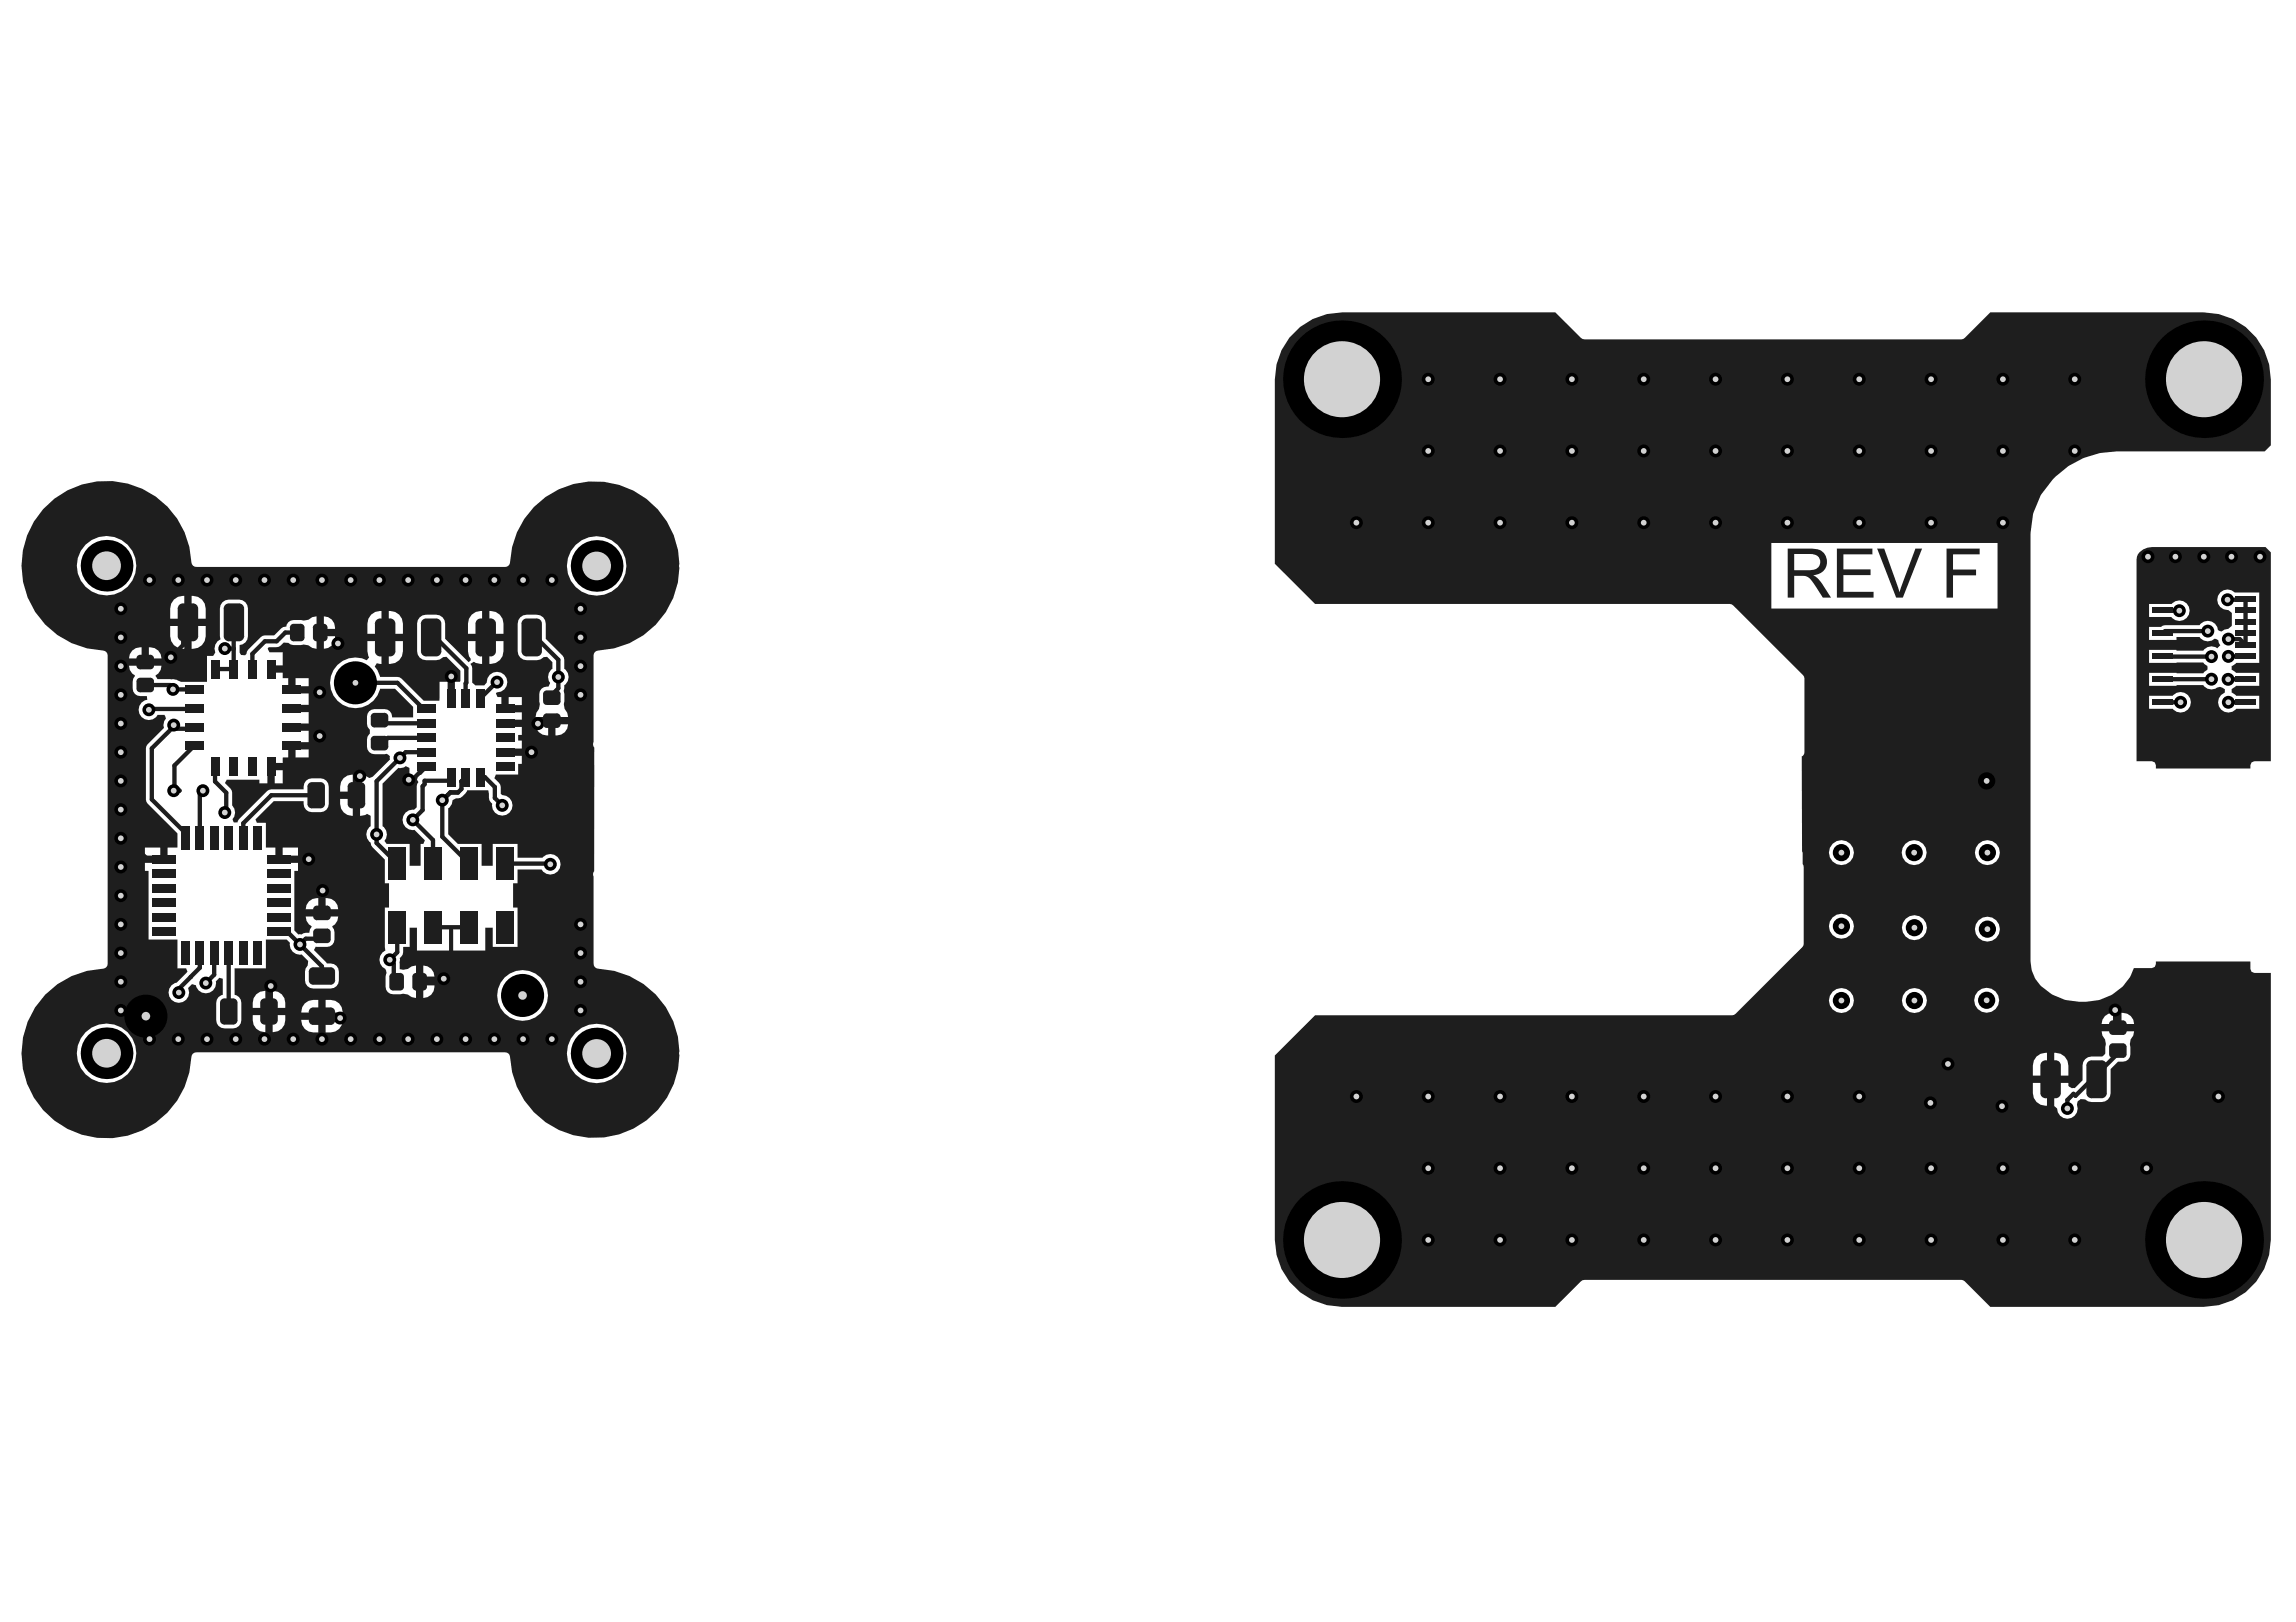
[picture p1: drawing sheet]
<svg xmlns="http://www.w3.org/2000/svg" width="297mm" height="210mm" viewBox="0 0 297 210" stroke-linecap="round" stroke-linejoin="round" font-family="sans-serif">
<defs><g id="words">
<text font-size="8.9" fill="#1e1e1e" x="230.6" y="77.3">REV F</text>
</g></defs>
<g fill="#1e1e1e">
<path d="M49.5 101.4l2-2 .8-.1 .2-.2 .5 .3v1.3h.7l.4 .5-.2 .5v2.8l-.3 .3a1.31 1.31 0 0 0-1.5 1.3 1.31 1.31 0 0 0 1.5 1.3l1.4 1.3-.2 .5h-.4v2.8h-1.4v-2.8h-3l-.3-.4a1.27 1.27 0 0 0-.2-1.9z"/>
<path d="M276.8 71.5l.5-.4 .5-.2 .6-.1h14.7l.7 .7v27h-2.2l-.3 .2-.2 .3v.5h-12.2v-.5l-.1-.3-.4-.2h-2v-26.1l.1-.4zM278 78.2v1.6h2.9a1.32 1.32 0 0 0 1.9 .2 1.32 1.32 0 0 0 .1-1.9 1.32 1.32 0 0 0-1.9 .1zM278 81.1v1.7h3.6v-.4h3a1.27 1.27 0 0 0 1.9 .3l.5 .1 .1 .4 .1 .3-.3 .4a1.26 1.26 0 0 0-1.9 .3l-7-.1v1.7l7-.1 .6 .5v.1v.4l-.6 .4h-7v1.7l7-.1a1.25 1.25 0 0 0 1.8 .3 1.09 1.09 0 0 1 1 .2v.4a1.32 1.32 0 0 0-.6 2 1.32 1.32 0 0 0 2.1 .1h3v-1.7h-3l-.6-.4v-.4l.6-.4h3v-1.7h-3l-.6-.4v-.5l.6-.4h3v-9.1h-3.2a1.33 1.33 0 0 0-2.2 .4 1.33 1.33 0 0 0 1.4 1.8l.4 .4v1.7l-.4 .4-.5 .1-.4 .2-.5-.2a1.3 1.3 0 0 0-.9-1.1 1.3 1.3 0 0 0-1.4 .5h-4.5l-.5 .2zM278 90v1.7h3.1a1.32 1.32 0 0 0 1.9 .1 1.32 1.32 0 0 0 0-1.9 1.32 1.32 0 0 0-1.9 .1z"/>
<path d="M5.6 65.9a11.1 11.1 0 0 1 12-3 11.1 11.1 0 0 1 7.2 10.1l.2 .2 .4 .2h40l.3-.2 .2-.2a11 11 0 0 1 11-10.7 11 11 0 0 1 11 10.8v.3a10.8 10.8 0 0 1-10.7 10.8l-.3 .2-.1 .4v11.2l-.1 .3 .2 .5v15.9l-.2 .4 .1 .3v11.3l.1 .4 .2 .2a10.9 10.9 0 0 1 10.8 10.9v.2a11 11 0 0 1-11 10.9 11 11 0 0 1-11-10.8l-.2-.2-.3-.1h-40l-.4 .1-.2 .2a11 11 0 0 1-11.1 10.8 11 11 0 0 1-10.9-10.9 11 11 0 0 1 10.8-11.1l.2-.2 .1-.4v-39.9l-.1-.4-.2-.1a11.1 11.1 0 0 1-9.9-6.7 11.1 11.1 0 0 1 1.9-11.7zM9.9 73.2a3.9 3.9 0 0 0 7.7 0 3.9 3.9 0 0 0-7.7 0zM73.3 73.2a3.9 3.9 0 0 0 7.7 0 3.9 3.9 0 0 0-7.7 0zM24.8 77.1v3h1.8v-1.4a1.65 1.65 0 0 0-1.8-1.6zM22.5 77.6l-.4 .5-.1 .6v1.4h1.8v-3l-.8 .1zM41.9 79.8v1.6h1.4a1.47 1.47 0 0 0-1.4-1.6zM63.3 79.1v2.9h1.8v-1.3a1.65 1.65 0 0 0-1.8-1.6zM50.3 79.1v2.9h1.8v-1.3a1.65 1.65 0 0 0-1.8-1.6zM61 79.5l-.3 .6-.2 .6v1.3h1.9v-2.9l-.8 .1zM48 79.5l-.3 .6-.2 .6v1.3h1.9v-2.9l-.9 .1zM41.9 82.3v1.7a1.46 1.46 0 0 0 1.4-1.7zM16.7 86.1l.1 .6 .3 .5 .3 .2a2.42 2.42 0 0 0 0 2.4 2.13 2.13 0 0 0 1.6 .3l.1 .5a1.32 1.32 0 0 0-.9 2 1.32 1.32 0 0 0 2.2-.1h.9l.2 .5-.3 .3-.1 .5 .1 .4-2.3 2.4v6.9l.2 .5 3.9 3.8v1.9h-1.3v1.5h-.5v.5h-2.5v1h.5v8.9h3.8v3.7h1.1l.2 .5-1.4 1.4a1.32 1.32 0 0 0-1 1.6 1.32 1.32 0 0 0 1.7 .9 1.32 1.32 0 0 0 .7-1.8l.5-.5 .6 .1a1.31 1.31 0 0 0 1.5 1 1.31 1.31 0 0 0 1-1.5l.4-.5 .5 .2v2.1a1.01 1.01 0 0 0-.8 1v2.2a1.06 1.06 0 0 0 1 1.1h1.2a1.06 1.06 0 0 0 1-1.1v-2.2a1.01 1.01 0 0 0-.8-1.1v-3.4h4v-3.7h2.7l.4 .4a1.28 1.28 0 0 0 1.5 1.5l.9 .9-.1 .6a2.48 2.48 0 0 0 0 2.6l.3 .2 .4 .1h2.3a1.06 1.06 0 0 0 1-1v-1.2a1.16 1.16 0 0 0-1.5-1l-1.7-1.8 .2-.4a2.7 2.7 0 0 0 2.2-.2 2.42 2.42 0 0 0 0-2.4l.3-.3 .3-.4 .2-.6h-4.3l.2 .6 .3 .4 .3 .3-.2 .4-.1 .4h-.4l-.6 .2h-.4l-.5-.5v-7.7h.5v-1h-2.5v-.5h-.5v-1.5h-1.2v-3.2h-1.2l-.1-.5 2.3-2.3h3.9a1.15 1.15 0 0 0 1 1.4h1.2a1.06 1.06 0 0 0 1-1.1v-2.2a1.06 1.06 0 0 0-1-1.1h-1.2a1.13 1.13 0 0 0-1 1.4l-4.5 .1-3.9 3.8-.2 .4h-.4l-.2-.4a1.29 1.29 0 0 0-.1-1.8v-1.9l-.9-1 .2-.4h4.3v.5h1v-2.2h.5v-.5h1.5v-.7h.7v-1.5h.5v-.5h2.1v-1.4h-2.1v-1h2.1v-1.4h-2.1v-1h2.1v-1.5h-2.1v-.4h-.5v-1.5h-.7v-.7h-1.5v-1h1.5v-1.7h-1.7l-.3-.5 .2-.1 1.3-.1 .6-.5h.6a2.31 2.31 0 0 0 2 .2l.6 .1 .5 .4 .6 .1v-4.2l-.6 .1a1.41 1.41 0 0 1-1.5 .3h-.9a.93 .93 0 0 0-1 .9l-.4 .1-.2 .1-.9 .9h-1.2l-.6 .2-1.6 1.7-.2 .5-.2 .2h-.5l-.2-.3v-1a1.13 1.13 0 0 0 1.1-1.2v-3.6a1.15 1.15 0 0 0-1.2-1.1h-1.3a1.16 1.16 0 0 0-1.2 1.1v3.6l.1 .4a1.34 1.34 0 0 0-.7 1.8l-.2 .4h-.8v3.3h-3.4a2.28 2.28 0 0 0-1.4-.3h-1.6l-.3-.5 .4-.2 .3-.5 .1-.6zM24.8 81v3a1.66 1.66 0 0 0 1.8-1.7v-1.3zM22 81v1.3a1.65 1.65 0 0 0 1.8 1.7v-3zM19.3 83.8v1.4h1.6a1.46 1.46 0 0 0-1.6-1.4zM17.1 84.2l-.3 .5-.1 .5h1.6v-1.4l-.7 .1zM63.3 83v2.9a1.66 1.66 0 0 0 1.8-1.6v-1.3zM50.3 83v2.9a1.66 1.66 0 0 0 1.8-1.6v-1.3zM43.7 86a3.3 3.3 0 0 0 .7 5.2 3.3 3.3 0 0 0 4.8-2.1h1.9l2.3 2.4v1.3h-2.7a.98 .98 0 0 0-.9-1h-1.4a.96 .96 0 0 0-.9 .9v1.3l.3 .4v.6a2.15 2.15 0 0 0 0 2.3 2.77 2.77 0 0 0 2.2 .2l.4 .4 .1 .4-2.3 2.2-.4 .2a1.69 1.69 0 0 0-1.2-.5v5.4l.7-.1 .2-.2 .5 .3v1.3a1.32 1.32 0 0 0 0 2.2l.2 .5 1.6 1.6v3.1h.5v3.1h-.5l.1 5.6a1.34 1.34 0 0 0-.8 1.2 1.34 1.34 0 0 0 .7 1.2 .92 .92 0 0 1 .1 1v1.3a.96 .96 0 0 0 .9 1h1a1.41 1.41 0 0 1 1.5 .3l.5 .1v-4.2l-.5 .2a1.48 1.48 0 0 1-1.6 .3v-1.4a1.29 1.29 0 0 0 .5-1.5h.8v-2.4h.9v2.9h4.2v-2.9h.5v2.9h4.2v-2.9h.9v2.4h3.3v-5.1h-.6v-3.1h.6v-1.8h3.1a1.32 1.32 0 0 0 1.9 .4 1.32 1.32 0 0 0 .2-2 1.32 1.32 0 0 0-2 .1h-3.2v-1.8h-3.3v2.8h-1.4v-2.8h-3.1l-1.2-1.2v-3.4l.5-.5 .1-.6 .4-.2a1.49 1.49 0 0 0 1.4-1h2.8l.1 .4a1.19 1.19 0 0 0 .4 1.3 1.33 1.33 0 0 0 1.2 1.5 1.33 1.33 0 0 0 1.4-1.2 1.33 1.33 0 0 0-1.3-1.4l-.2-.2a1.73 1.73 0 0 0-.8-2l.2-.5h2.8v-1.3h.5v-1.1h-2.2v-.9h2.2v-1.1h-.5v-.7h.5v-1h-2.2v-1h2.2v-.9h-2.2v-.5h-.4v-1.5h-.5l-.2-.5 .1-.1a1.33 1.33 0 0 0 1.3-1.3 1.33 1.33 0 0 0-1.3-1.4 1.33 1.33 0 0 0-1.3 1.4l-.4 .4h-1.1l-.4-.3v-1.9l-.2-.6 .4-.3 .3 .2 .8 .1v-2.9h-1.9v1.3l.2 .6 .2 .3v.3l-.3 .2-3-3v-2a1.15 1.15 0 0 0-1.2-1.2h-1.3a1.16 1.16 0 0 0-1.1 1.2v3.6a1.16 1.16 0 0 0 1.1 1.1h1.3h.5l.4-.4h.5l1.8 1.8-.1 1.4h-.6v2.2h-1v-2.2h-1l-.1 2.5h-2l-3.1-3-2.5-.1-.4-.9-.3-.4 .2-.5 .7 .1v-2.9h-1.9v1.3l.3 .8-.4 .3a3.2 3.2 0 0 0-3.7 .6zM38.2 87.8v1h1.7v-1zM65.8 90.2v1h1.7v-1zM67.3 79.9l-.2 .4-.1 .4v3.6a1.15 1.15 0 0 0 1.1 1.1h1.3h.5l.4-.4h.5l.7 .7v.9a1.25 1.25 0 0 0-.3 1.8l-.2 .5a1.01 1.01 0 0 0-1.2 .9v1a1.41 1.41 0 0 1-.4 1.4l-.1 .6h4.2l-.1-.6a1.41 1.41 0 0 1-.4-1.4v-1l-.1-.4 .1-.7a1.27 1.27 0 0 0 0-2.1l-.1-1.5-2.3-2.4v-2a1.16 1.16 0 0 0-1.2-1.2h-1.3l-.4 .1zM71.9 93.7v1.5a1.47 1.47 0 0 0 1.6-1.5zM69.3 93.7a1.46 1.46 0 0 0 1.6 1.5v-1.5zM38.2 97v1h1.7v-1zM35.5 99.7v1.7h1.1v-1.7zM44.5 100.7l-.4 .5-.1 1.2h1.6v-2.2l-.6 .2zM44 103.4a1.73 1.73 0 0 0 1.5 2.2h.1v-2.2zM36.6 109.7v1h2v-1zM18.7 109.7v1h2v-1zM42.1 116.2v1.5h1.7a1.46 1.46 0 0 0-1.7-1.5zM40 116.6l-.3 .5-.2 .6h1.7v-1.5l-.8 .1zM54.8 124.9v1.7h1.4a1.47 1.47 0 0 0-1.4-1.7zM54.8 127.5v1.6a1.46 1.46 0 0 0 1.4-1.6zM35.3 128.2v2.2h1.6a1.73 1.73 0 0 0-1.5-2.2zM33.1 128.7l-.3 .5-.1 1.2h1.6v-2.2l-.7 .1zM42.1 129.4v1.6h2.2a1.55 1.55 0 0 0-1.5-1.6zM39.4 129.8l-.3 .5-.1 .7h2.2v-1.6l-1.3 .1zM64.3 128.8a3.3 3.3 0 0 0 6.6 0 3.3 3.3 0 0 0-6.6 0zM35.3 131.4v2.2a1.55 1.55 0 0 0 1.6-1.6v-.6zM32.7 131.4a1.73 1.73 0 0 0 1.5 2.2h.1v-2.2zM42.1 132v1.6a1.73 1.73 0 0 0 2.2-1.5v-.1zM39 132a1.55 1.55 0 0 0 1.5 1.6h.7v-1.6zM9.9 136.3a3.9 3.9 0 0 0 7.7 0 3.9 3.9 0 0 0-7.7 0zM73.3 136.3a3.9 3.9 0 0 0 7.7 0 3.9 3.9 0 0 0-7.7 0z"/>
<path d="M166.8 43.7a8.7 8.7 0 0 1 6.8-3.3h27.6l3.3 3.3 .5 .2h48.7l.5-.2 3.3-3.3h27.6a8.7 8.7 0 0 1 8.7 8.7v8.5l-.8 .8h-19.2a11.4 11.4 0 0 0-4.2 .9h-.1a11.5 11.5 0 0 0-3.6 2.4l-.3 .4a10 10 0 0 0-2.6 4.4l-.3 2.5v55.4a4.5 4.5 0 0 0 1.3 3.1v.1a7 7 0 0 0 4.9 2h1a6.7 6.7 0 0 0 4.7-1.9l.1-.1a5.7 5.7 0 0 0 1.4-2.3h2.3l.4-.2 .1-.3v-.4h12.2v1l.2 .4 .3 .1h2.2v34.5a8.7 8.7 0 0 1-8.7 8.7h-27.6l-3.3-3.3-.5-.2h-48.7l-.5 .2-3.3 3.3h-27.6a8.7 8.7 0 0 1-8.7-8.7v-23.8l5.2-5.2h54l.4-.2 8.7-8.6 .2-.5v-9.9l-.2-.4v-1.5l-.1-.1v-12.3l.3-.3v-.3v-9.5l-.1-.4-9.1-9.1-.4-.1h-53.7l-5.2-5.2v-23.9l.2-1.9 .7-1.9zM229.2 70.3v8.5h29.2v-8.5zM255.5 110.3a1.62 1.62 0 0 0 3.2 0 1.62 1.62 0 0 0-3.2 0zM246 110.3a1.65 1.65 0 0 0 3.3 0 1.65 1.65 0 0 0-3.3 0zM236.6 110.3a1.62 1.62 0 0 0 3.2 0 1.62 1.62 0 0 0-3.2 0zM236.6 119.9a1.62 1.62 0 0 0 3.2 0 1.62 1.62 0 0 0-3.2 0zM246.1 120.1a1.62 1.62 0 0 0 3.2 0 1.62 1.62 0 0 0-3.2 0zM255.5 120.2a1.62 1.62 0 0 0 3.2 0 1.62 1.62 0 0 0-3.2 0zM255.4 129.4a1.62 1.62 0 0 0 3.2 0 1.62 1.62 0 0 0-3.2 0zM246.1 129.5a1.62 1.62 0 0 0 3.2 0 1.62 1.62 0 0 0-3.2 0zM236.6 129.5a1.62 1.62 0 0 0 3.2 0 1.62 1.62 0 0 0-3.2 0zM274.5 131.1v1.4h1.6a1.46 1.46 0 0 0-1.6-1.4zM272.3 131.5l-.3 .5-.1 .5h1.6v-1.4l-.7 .1zM271.9 133.5l.1 .5a1.4 1.4 0 0 1 .4 1.5v.8l-.5 .4a2.84 2.84 0 0 0-2.1 .4l-.3 .3-.1 .5v1.9l-1 1a.79 .79 0 0 1-.8-.3v-.4h-1.8v3l.3 .3a1.33 1.33 0 0 0 1.6 1.4 1.33 1.33 0 0 0 1-1.9l.1-.4 .4-.3 .6 .1a2.83 2.83 0 0 0 2.9 0l.3-.4 .1-.4v-3.2l.9-.9a1.19 1.19 0 0 0 1.6-1v-.9a1.4 1.4 0 0 1 .4-1.5l.1-.5zM265.8 136.2v3h1.8v-1.3a1.65 1.65 0 0 0-1.8-1.7zM263.5 136.7l-.4 .6-.1 .6v1.3h1.8v-3l-.8 .2zM263 140.1v1.4a1.65 1.65 0 0 0 1.8 1.6v-3z"/>
</g>
<path d="M15.6 82.5v3.7M15.6 89.9v3.7M18.5 110.6l.6 .6M16 131.2l3 2.9" fill="none" stroke="#1e1e1e" stroke-width=".56"/>
<circle cx="19.3" cy="75.1" r=".28" fill="#1e1e1e"/>
<g fill="none" stroke="#1e1e1e" stroke-width=".56">
<path d="M19.3 75.1l-3.7 3.7M23.1 75.1h3.7M30.5 75.1h3.7M37.9 75.1h3.8M45.4 75.1h3.7M22 88.6l.6 .6h2.5M22.6 99.1v2.6l.6 .6h-.7M23.7 83.5l-1.6 1.6 .6 .6M25 94l-.3 .3h-2.5M27.8 86.6h.1M27.8 99.2v1.9M29.1 83.9h1.1v2.7"/>
<path d="M30.8 80.5v1.2M35.8 83h-1.5l-1.6 1.6v2M46.2 82.5h3M49.1 93.6h.1M50.2 95.5l-1.1 1.1M55.1 99.2l-1.5 1.5M24 107.8v.7M26.2 102.3l-.3 .4M31.5 106.5v2M39.9 111.2h.1M41.7 115.2v.1v2.4M46.6 100.4v2.3l-.3 .2"/>
<path d="M53.1 100.7h.6M53.4 106.1l2.6 2.6v3.1M58.3 102.6l-1.1 .9M58.5 101h-3.6v.5l-.2 .2M24.7 126.4h.1M25.9 123.3v1.9l-1.2 1.2M27.7 123.3v2.8M29.6 130.7l-.2 .2M35 127.6v3.3M37.1 120.5l4.6 4.6v1M41.7 121.5h-2.1l-.8 .7M50.4 124.2l.5 .5"/>
<path d="M55.1 126.7h2.3"/>
</g>
<circle cx="57.3" cy="103.5" r=".28" fill="#1e1e1e"/>
<path d="M52.8 75.1h3.7M54.8 91.7h.3M58.3 102.6l-1.1 1M60.2 100.6l-.5 .5v1l-.4 .5M62.1 100.6h.6l1.3 1.3v1.4l1 .9M63.6 124.8l-1.9 1.9" fill="none" stroke="#1e1e1e" stroke-width=".56"/>
<circle cx="59.7" cy="101.1" r=".28" fill="#1e1e1e"/>
<g fill="none" stroke="#1e1e1e" stroke-width=".56">
<path d="M182.3 49.1l-1.4 1.4M268.4 49.1h-83.6v18.5h-9.3v-9.2h92.9M15.6 78.8v3.7M19.3 75.1h3.8M26.8 75.1h3.7M34.2 75.1h3.7M41.7 75.1h3.7M49.1 75.1h3.7M56.5 75.1h14.9l3.7 3.7v11.1l.4 .4v19.2l-.4 .4v17.1M194.1 67.6h65M279.8 79h2.1M281.9 79h.1"/>
<path d="M288.1 77.7l.1-.1h2.2l.1-.1v6l-.7-.8h-1.5M290.5 76h2l.6 .6v15.3M15.6 86.2v3.7M15.6 93.6v3.7l.4 .4v33.5M18.8 85.7h3.9M18.8 88.6h3.2M19.3 91.7h6.1M22.2 94.3l-2.6 2.6v6.6l4.4 4.3M23.7 80.5v3M25.1 96.5l-2.5 2.6M27.8 86.6h2.4M30.8 81.7l-.6 .6v1.6"/>
<path d="M38.1 81.9h-1.2l-1.1 1.1M41.8 81.9h3.8l.6 .6M43.7 81.9v1.4M46 88.4h5.4l3.4 3.3M49.2 93.6h5.9M50.2 95.5h4.9M55.1 97.3h-2.6l-3.8 3.8v8l2.7 2.7M56.3 82.5l4 4-.1 3.9M58.4 87.5v2.9M64.3 88.3l-2.2 2.1M65.3 91.7l2.4 .1 1.8 1.8h-4.2M65.3 97.3h3.5"/>
<path d="M69.3 82.5l2.9 2.9v3.7l-.8 .8M279.8 90.9h2.3M279.8 84.9l6.3 .1M285.6 81.7h-5.5l-.3 .3M286.1 87.9h-6.3M288.3 87.9h2.2M288.3 90.9h2.2M288.3 84.9h2.2M290.5 89.4h2l.4 .4v2.2l-.3 .4h-2.1M290.5 86.4h2l.4 .5M19.1 111.2h2.1M25.9 102.7v5.8"/>
<path d="M27.8 101.1l1.5 1.5v2.6M36.1 111.2h3.8M40.7 102.9h-5.6l-3.6 3.6M51.4 120v3.2l-1 1M54.7 101.7v3.1l-1.3 1.3M56 120h4.7M57.2 103.6v4.7l3.5 3.5M58.3 102.6h1M65.3 111.8h5.9M24.7 126.4l-1.6 1.6M27.7 126.1l-1.1 1.1M29.6 123.3v7.4"/>
<path d="M36.1 120.5h1M41.7 131.7h2.3M44 131.7h.1M50.9 124.7v2.3M57.4 126.7h4.3M63.6 124.8h6.8l1.9 1.9h2.4v4.6l-2.8 2.8h-52.9M273.6 130.7v1.5l.4 .4M274 136.3l-5.5 5.5-.2-.2-.8 .7v1.1M184.8 151.2v9.3h83.6l9.3-9.3h-102.2v-9.3h83.6v9.3"/>
</g>
<path d="M173.6 49.1h11.2M180.9 50.5v3l-2.5 2.5h-1.2l-1.6 1.7-.5-.5h-4.7l-2-2" fill="none" stroke="#1e1e1e" stroke-width="3.7"/>
<circle cx="18.9" cy="131.5" r="2.79" fill="#000"/>
<circle cx="18.9" cy="131.5" r=".56" fill="#d2d2d2"/>
<circle cx="257.1" cy="120.2" r="1.12" fill="#000"/>
<circle cx="257.1" cy="120.2" r=".37" fill="#d2d2d2"/>
<circle cx="48.7" cy="108" r=".84" fill="#000"/>
<circle cx="48.7" cy="108" r=".37" fill="#d2d2d2"/>
<circle cx="292.4" cy="72" r=".84" fill="#000"/>
<circle cx="292.4" cy="72" r=".37" fill="#d2d2d2"/>
<circle cx="288.7" cy="72" r=".84" fill="#000"/>
<circle cx="288.7" cy="72" r=".37" fill="#d2d2d2"/>
<circle cx="285.1" cy="72" r=".84" fill="#000"/>
<circle cx="285.1" cy="72" r=".37" fill="#d2d2d2"/>
<circle cx="281.4" cy="72" r=".84" fill="#000"/>
<circle cx="281.4" cy="72" r=".37" fill="#d2d2d2"/>
<circle cx="277.9" cy="72" r=".84" fill="#000"/>
<circle cx="277.9" cy="72" r=".37" fill="#d2d2d2"/>
<circle cx="252" cy="137.7" r=".84" fill="#000"/>
<circle cx="252" cy="137.7" r=".37" fill="#d2d2d2"/>
<circle cx="249.7" cy="142.7" r=".84" fill="#000"/>
<circle cx="249.7" cy="142.7" r=".37" fill="#d2d2d2"/>
<circle cx="259" cy="143.2" r=".84" fill="#000"/>
<circle cx="259" cy="143.2" r=".37" fill="#d2d2d2"/>
<circle cx="267.5" cy="143.4" r=".84" fill="#000"/>
<circle cx="267.5" cy="143.4" r=".37" fill="#d2d2d2"/>
<circle cx="247.7" cy="129.5" r="1.12" fill="#000"/>
<circle cx="247.7" cy="129.5" r=".37" fill="#d2d2d2"/>
<circle cx="257.1" cy="110.3" r="1.12" fill="#000"/>
<circle cx="257.1" cy="110.3" r=".37" fill="#d2d2d2"/>
<circle cx="257" cy="129.4" r="1.12" fill="#000"/>
<circle cx="257" cy="129.4" r=".37" fill="#d2d2d2"/>
<circle cx="247.6" cy="110.3" r="1.12" fill="#000"/>
<circle cx="247.6" cy="110.3" r=".37" fill="#d2d2d2"/>
<circle cx="257" cy="101.1" r="1.12" fill="#000"/>
<circle cx="257" cy="101.1" r=".37" fill="#d2d2d2"/>
<circle cx="247.7" cy="120.1" r="1.12" fill="#000"/>
<circle cx="247.7" cy="120.1" r=".37" fill="#d2d2d2"/>
<circle cx="238.2" cy="119.9" r="1.12" fill="#000"/>
<circle cx="238.2" cy="119.9" r=".37" fill="#d2d2d2"/>
<circle cx="238.2" cy="129.5" r="1.12" fill="#000"/>
<circle cx="238.2" cy="129.5" r=".37" fill="#d2d2d2"/>
<circle cx="282.1" cy="90.9" r=".84" fill="#000"/>
<circle cx="282.1" cy="90.9" r=".37" fill="#d2d2d2"/>
<circle cx="288.3" cy="90.9" r=".84" fill="#000"/>
<circle cx="288.3" cy="90.9" r=".37" fill="#d2d2d2"/>
<circle cx="285.6" cy="81.7" r=".84" fill="#000"/>
<circle cx="285.6" cy="81.7" r=".37" fill="#d2d2d2"/>
<circle cx="286.1" cy="85" r=".84" fill="#000"/>
<circle cx="286.1" cy="85" r=".37" fill="#d2d2d2"/>
<circle cx="286.1" cy="87.9" r=".84" fill="#000"/>
<circle cx="286.1" cy="87.9" r=".37" fill="#d2d2d2"/>
<circle cx="288.3" cy="87.9" r=".84" fill="#000"/>
<circle cx="288.3" cy="87.9" r=".37" fill="#d2d2d2"/>
<circle cx="288.3" cy="84.9" r=".84" fill="#000"/>
<circle cx="288.3" cy="84.9" r=".37" fill="#d2d2d2"/>
<circle cx="281.9" cy="79" r=".84" fill="#000"/>
<circle cx="281.9" cy="79" r=".37" fill="#d2d2d2"/>
<circle cx="46" cy="88.4" r="2.79" fill="#000"/>
<circle cx="46" cy="88.4" r=".37" fill="#d2d2d2"/>
<circle cx="67.6" cy="128.8" r="2.79" fill="#000"/>
<circle cx="67.6" cy="128.8" r=".56" fill="#d2d2d2"/>
<circle cx="288.3" cy="82.7" r=".84" fill="#000"/>
<circle cx="288.3" cy="82.7" r=".37" fill="#d2d2d2"/>
<circle cx="273.6" cy="130.7" r=".84" fill="#000"/>
<circle cx="273.6" cy="130.7" r=".37" fill="#d2d2d2"/>
<circle cx="238.2" cy="110.3" r="1.12" fill="#000"/>
<circle cx="238.2" cy="110.3" r=".37" fill="#d2d2d2"/>
<circle cx="52.9" cy="100.9" r=".84" fill="#000"/>
<circle cx="52.9" cy="100.9" r=".37" fill="#d2d2d2"/>
<circle cx="51.7" cy="98.1" r=".84" fill="#000"/>
<circle cx="51.7" cy="98.1" r=".37" fill="#d2d2d2"/>
<circle cx="65" cy="104.2" r=".84" fill="#000"/>
<circle cx="65" cy="104.2" r=".37" fill="#d2d2d2"/>
<circle cx="71.2" cy="111.8" r=".84" fill="#000"/>
<circle cx="71.2" cy="111.8" r=".37" fill="#d2d2d2"/>
<circle cx="53.4" cy="106.1" r=".84" fill="#000"/>
<circle cx="53.4" cy="106.1" r=".37" fill="#d2d2d2"/>
<circle cx="72.2" cy="87.6" r=".84" fill="#000"/>
<circle cx="72.2" cy="87.6" r=".37" fill="#d2d2d2"/>
<circle cx="68.8" cy="97.3" r=".84" fill="#000"/>
<circle cx="68.8" cy="97.3" r=".37" fill="#d2d2d2"/>
<circle cx="43.7" cy="83.3" r=".84" fill="#000"/>
<circle cx="43.7" cy="83.3" r=".37" fill="#d2d2d2"/>
<circle cx="57.2" cy="103.5" r=".84" fill="#000"/>
<circle cx="57.2" cy="103.5" r=".37" fill="#d2d2d2"/>
<circle cx="19.3" cy="91.9" r=".84" fill="#000"/>
<circle cx="19.3" cy="91.9" r=".37" fill="#d2d2d2"/>
<circle cx="22.5" cy="93.8" r=".84" fill="#000"/>
<circle cx="22.5" cy="93.8" r=".37" fill="#d2d2d2"/>
<circle cx="29.1" cy="105.2" r=".84" fill="#000"/>
<circle cx="29.1" cy="105.2" r=".37" fill="#d2d2d2"/>
<circle cx="22.5" cy="102.3" r=".84" fill="#000"/>
<circle cx="22.5" cy="102.3" r=".37" fill="#d2d2d2"/>
<circle cx="29.1" cy="83.9" r=".84" fill="#000"/>
<circle cx="29.1" cy="83.9" r=".37" fill="#d2d2d2"/>
<circle cx="37.9" cy="134.5" r=".84" fill="#000"/>
<circle cx="37.9" cy="134.5" r=".37" fill="#d2d2d2"/>
<circle cx="45.4" cy="134.5" r=".84" fill="#000"/>
<circle cx="45.4" cy="134.5" r=".37" fill="#d2d2d2"/>
<circle cx="287" cy="141.9" r=".84" fill="#000"/>
<circle cx="287" cy="141.9" r=".37" fill="#d2d2d2"/>
<circle cx="22.4" cy="89.2" r=".84" fill="#000"/>
<circle cx="22.4" cy="89.2" r=".37" fill="#d2d2d2"/>
<circle cx="46.6" cy="100.4" r=".84" fill="#000"/>
<circle cx="46.6" cy="100.4" r=".37" fill="#d2d2d2"/>
<circle cx="39.9" cy="111.2" r=".84" fill="#000"/>
<circle cx="39.9" cy="111.2" r=".37" fill="#d2d2d2"/>
<circle cx="26.2" cy="102.3" r=".84" fill="#000"/>
<circle cx="26.2" cy="102.3" r=".37" fill="#d2d2d2"/>
<circle cx="23.1" cy="128.4" r=".84" fill="#000"/>
<circle cx="23.1" cy="128.4" r=".37" fill="#d2d2d2"/>
<circle cx="41.7" cy="115.2" r=".84" fill="#000"/>
<circle cx="41.7" cy="115.2" r=".37" fill="#d2d2d2"/>
<circle cx="50.4" cy="124.2" r=".84" fill="#000"/>
<circle cx="50.4" cy="124.2" r=".37" fill="#d2d2d2"/>
<circle cx="38.8" cy="122.2" r=".84" fill="#000"/>
<circle cx="38.8" cy="122.2" r=".37" fill="#d2d2d2"/>
<circle cx="44" cy="131.7" r=".84" fill="#000"/>
<circle cx="44" cy="131.7" r=".37" fill="#d2d2d2"/>
<circle cx="35" cy="127.6" r=".84" fill="#000"/>
<circle cx="35" cy="127.6" r=".37" fill="#d2d2d2"/>
<circle cx="26.6" cy="127.2" r=".84" fill="#000"/>
<circle cx="26.6" cy="127.2" r=".37" fill="#d2d2d2"/>
<circle cx="64.3" cy="88.3" r=".84" fill="#000"/>
<circle cx="64.3" cy="88.3" r=".37" fill="#d2d2d2"/>
<circle cx="22.1" cy="85.1" r=".84" fill="#000"/>
<circle cx="22.1" cy="85.1" r=".37" fill="#d2d2d2"/>
<circle cx="58.4" cy="87.5" r=".84" fill="#000"/>
<circle cx="58.4" cy="87.5" r=".37" fill="#d2d2d2"/>
<circle cx="69.6" cy="93.6" r=".84" fill="#000"/>
<circle cx="69.6" cy="93.6" r=".37" fill="#d2d2d2"/>
<circle cx="175.5" cy="67.6" r=".84" fill="#000"/>
<circle cx="175.5" cy="67.6" r=".37" fill="#d2d2d2"/>
<circle cx="184.8" cy="67.6" r=".84" fill="#000"/>
<circle cx="184.8" cy="67.6" r=".37" fill="#d2d2d2"/>
<circle cx="240.5" cy="151.2" r=".84" fill="#000"/>
<circle cx="240.5" cy="151.2" r=".37" fill="#d2d2d2"/>
<circle cx="249.8" cy="151.2" r=".84" fill="#000"/>
<circle cx="249.8" cy="151.2" r=".37" fill="#d2d2d2"/>
<circle cx="221.9" cy="151.2" r=".84" fill="#000"/>
<circle cx="221.9" cy="151.2" r=".37" fill="#d2d2d2"/>
<circle cx="212.7" cy="151.2" r=".84" fill="#000"/>
<circle cx="212.7" cy="151.2" r=".37" fill="#d2d2d2"/>
<circle cx="231.2" cy="151.2" r=".84" fill="#000"/>
<circle cx="231.2" cy="151.2" r=".37" fill="#d2d2d2"/>
<circle cx="203.4" cy="151.2" r=".84" fill="#000"/>
<circle cx="203.4" cy="151.2" r=".37" fill="#d2d2d2"/>
<circle cx="194.1" cy="151.2" r=".84" fill="#000"/>
<circle cx="194.1" cy="151.2" r=".37" fill="#d2d2d2"/>
<circle cx="184.8" cy="151.2" r=".84" fill="#000"/>
<circle cx="184.8" cy="151.2" r=".37" fill="#d2d2d2"/>
<circle cx="249.8" cy="160.5" r=".84" fill="#000"/>
<circle cx="249.8" cy="160.5" r=".37" fill="#d2d2d2"/>
<circle cx="240.5" cy="160.5" r=".84" fill="#000"/>
<circle cx="240.5" cy="160.5" r=".37" fill="#d2d2d2"/>
<circle cx="231.2" cy="160.5" r=".84" fill="#000"/>
<circle cx="231.2" cy="160.5" r=".37" fill="#d2d2d2"/>
<circle cx="259.1" cy="160.5" r=".84" fill="#000"/>
<circle cx="259.1" cy="160.5" r=".37" fill="#d2d2d2"/>
<circle cx="212.7" cy="160.5" r=".84" fill="#000"/>
<circle cx="212.7" cy="160.5" r=".37" fill="#d2d2d2"/>
<circle cx="221.9" cy="160.5" r=".84" fill="#000"/>
<circle cx="221.9" cy="160.5" r=".37" fill="#d2d2d2"/>
<circle cx="194.1" cy="160.5" r=".84" fill="#000"/>
<circle cx="194.1" cy="160.5" r=".37" fill="#d2d2d2"/>
<circle cx="184.8" cy="160.5" r=".84" fill="#000"/>
<circle cx="184.8" cy="160.5" r=".37" fill="#d2d2d2"/>
<circle cx="203.4" cy="160.5" r=".84" fill="#000"/>
<circle cx="203.4" cy="160.5" r=".37" fill="#d2d2d2"/>
<circle cx="268.4" cy="160.5" r=".84" fill="#000"/>
<circle cx="268.4" cy="160.5" r=".37" fill="#d2d2d2"/>
<circle cx="277.7" cy="151.2" r=".84" fill="#000"/>
<circle cx="277.7" cy="151.2" r=".37" fill="#d2d2d2"/>
<circle cx="268.4" cy="151.2" r=".84" fill="#000"/>
<circle cx="268.4" cy="151.2" r=".37" fill="#d2d2d2"/>
<circle cx="259.1" cy="151.2" r=".84" fill="#000"/>
<circle cx="259.1" cy="151.2" r=".37" fill="#d2d2d2"/>
<circle cx="240.5" cy="141.9" r=".84" fill="#000"/>
<circle cx="240.5" cy="141.9" r=".37" fill="#d2d2d2"/>
<circle cx="221.9" cy="141.9" r=".84" fill="#000"/>
<circle cx="221.9" cy="141.9" r=".37" fill="#d2d2d2"/>
<circle cx="212.7" cy="141.9" r=".84" fill="#000"/>
<circle cx="212.7" cy="141.9" r=".37" fill="#d2d2d2"/>
<circle cx="194.1" cy="141.9" r=".84" fill="#000"/>
<circle cx="194.1" cy="141.9" r=".37" fill="#d2d2d2"/>
<circle cx="203.4" cy="141.9" r=".84" fill="#000"/>
<circle cx="203.4" cy="141.9" r=".37" fill="#d2d2d2"/>
<circle cx="231.2" cy="141.9" r=".84" fill="#000"/>
<circle cx="231.2" cy="141.9" r=".37" fill="#d2d2d2"/>
<circle cx="184.8" cy="141.9" r=".84" fill="#000"/>
<circle cx="184.8" cy="141.9" r=".37" fill="#d2d2d2"/>
<circle cx="175.5" cy="141.9" r=".84" fill="#000"/>
<circle cx="175.5" cy="141.9" r=".37" fill="#d2d2d2"/>
<circle cx="194.1" cy="67.6" r=".84" fill="#000"/>
<circle cx="194.1" cy="67.6" r=".37" fill="#d2d2d2"/>
<circle cx="203.4" cy="67.6" r=".84" fill="#000"/>
<circle cx="203.4" cy="67.6" r=".37" fill="#d2d2d2"/>
<circle cx="212.7" cy="67.6" r=".84" fill="#000"/>
<circle cx="212.7" cy="67.6" r=".37" fill="#d2d2d2"/>
<circle cx="221.9" cy="67.6" r=".84" fill="#000"/>
<circle cx="221.9" cy="67.6" r=".37" fill="#d2d2d2"/>
<circle cx="231.2" cy="67.6" r=".84" fill="#000"/>
<circle cx="231.2" cy="67.6" r=".37" fill="#d2d2d2"/>
<circle cx="240.5" cy="67.6" r=".84" fill="#000"/>
<circle cx="240.5" cy="67.6" r=".37" fill="#d2d2d2"/>
<circle cx="249.8" cy="67.6" r=".84" fill="#000"/>
<circle cx="249.8" cy="67.6" r=".37" fill="#d2d2d2"/>
<circle cx="259.1" cy="67.6" r=".84" fill="#000"/>
<circle cx="259.1" cy="67.6" r=".37" fill="#d2d2d2"/>
<circle cx="268.4" cy="58.4" r=".84" fill="#000"/>
<circle cx="268.4" cy="58.4" r=".37" fill="#d2d2d2"/>
<circle cx="259.1" cy="58.4" r=".84" fill="#000"/>
<circle cx="259.1" cy="58.4" r=".37" fill="#d2d2d2"/>
<circle cx="249.8" cy="58.4" r=".84" fill="#000"/>
<circle cx="249.8" cy="58.4" r=".37" fill="#d2d2d2"/>
<circle cx="240.5" cy="58.4" r=".84" fill="#000"/>
<circle cx="240.5" cy="58.4" r=".37" fill="#d2d2d2"/>
<circle cx="231.2" cy="58.4" r=".84" fill="#000"/>
<circle cx="231.2" cy="58.4" r=".37" fill="#d2d2d2"/>
<circle cx="221.9" cy="58.4" r=".84" fill="#000"/>
<circle cx="221.9" cy="58.4" r=".37" fill="#d2d2d2"/>
<circle cx="212.7" cy="58.4" r=".84" fill="#000"/>
<circle cx="212.7" cy="58.4" r=".37" fill="#d2d2d2"/>
<circle cx="203.4" cy="58.4" r=".84" fill="#000"/>
<circle cx="203.4" cy="58.4" r=".37" fill="#d2d2d2"/>
<circle cx="194.1" cy="58.4" r=".84" fill="#000"/>
<circle cx="194.1" cy="58.4" r=".37" fill="#d2d2d2"/>
<circle cx="184.8" cy="58.4" r=".84" fill="#000"/>
<circle cx="184.8" cy="58.4" r=".37" fill="#d2d2d2"/>
<circle cx="268.4" cy="49.1" r=".84" fill="#000"/>
<circle cx="268.4" cy="49.1" r=".37" fill="#d2d2d2"/>
<circle cx="259.1" cy="49.1" r=".84" fill="#000"/>
<circle cx="259.1" cy="49.1" r=".37" fill="#d2d2d2"/>
<circle cx="249.8" cy="49.1" r=".84" fill="#000"/>
<circle cx="249.8" cy="49.1" r=".37" fill="#d2d2d2"/>
<circle cx="240.5" cy="49.1" r=".84" fill="#000"/>
<circle cx="240.5" cy="49.1" r=".37" fill="#d2d2d2"/>
<circle cx="231.2" cy="49.1" r=".84" fill="#000"/>
<circle cx="231.2" cy="49.1" r=".37" fill="#d2d2d2"/>
<circle cx="221.9" cy="49.1" r=".84" fill="#000"/>
<circle cx="221.9" cy="49.1" r=".37" fill="#d2d2d2"/>
<circle cx="212.7" cy="49.1" r=".84" fill="#000"/>
<circle cx="212.7" cy="49.1" r=".37" fill="#d2d2d2"/>
<circle cx="203.4" cy="49.1" r=".84" fill="#000"/>
<circle cx="203.4" cy="49.1" r=".37" fill="#d2d2d2"/>
<circle cx="194.1" cy="49.1" r=".84" fill="#000"/>
<circle cx="194.1" cy="49.1" r=".37" fill="#d2d2d2"/>
<circle cx="184.8" cy="49.1" r=".84" fill="#000"/>
<circle cx="184.8" cy="49.1" r=".37" fill="#d2d2d2"/>
<circle cx="41.4" cy="89.6" r=".84" fill="#000"/>
<circle cx="41.4" cy="89.6" r=".37" fill="#d2d2d2"/>
<circle cx="41.4" cy="95.3" r=".84" fill="#000"/>
<circle cx="41.4" cy="95.3" r=".37" fill="#d2d2d2"/>
<circle cx="288.2" cy="77.6" r=".84" fill="#000"/>
<circle cx="288.2" cy="77.6" r=".37" fill="#d2d2d2"/>
<circle cx="57.4" cy="126.7" r=".84" fill="#000"/>
<circle cx="57.4" cy="126.7" r=".37" fill="#d2d2d2"/>
<circle cx="41.7" cy="134.5" r=".84" fill="#000"/>
<circle cx="41.7" cy="134.5" r=".37" fill="#d2d2d2"/>
<circle cx="34.2" cy="134.5" r=".84" fill="#000"/>
<circle cx="34.2" cy="134.5" r=".37" fill="#d2d2d2"/>
<circle cx="30.5" cy="134.5" r=".84" fill="#000"/>
<circle cx="30.5" cy="134.5" r=".37" fill="#d2d2d2"/>
<circle cx="26.8" cy="134.5" r=".84" fill="#000"/>
<circle cx="26.8" cy="134.5" r=".37" fill="#d2d2d2"/>
<circle cx="23.1" cy="134.5" r=".84" fill="#000"/>
<circle cx="23.1" cy="134.5" r=".37" fill="#d2d2d2"/>
<circle cx="19.3" cy="134.5" r=".84" fill="#000"/>
<circle cx="19.3" cy="134.5" r=".37" fill="#d2d2d2"/>
<circle cx="15.6" cy="104.8" r=".84" fill="#000"/>
<circle cx="15.6" cy="104.8" r=".37" fill="#d2d2d2"/>
<circle cx="15.6" cy="108.5" r=".84" fill="#000"/>
<circle cx="15.6" cy="108.5" r=".37" fill="#d2d2d2"/>
<circle cx="15.6" cy="101.1" r=".84" fill="#000"/>
<circle cx="15.6" cy="101.1" r=".37" fill="#d2d2d2"/>
<circle cx="15.6" cy="112.2" r=".84" fill="#000"/>
<circle cx="15.6" cy="112.2" r=".37" fill="#d2d2d2"/>
<circle cx="15.6" cy="119.6" r=".84" fill="#000"/>
<circle cx="15.6" cy="119.6" r=".37" fill="#d2d2d2"/>
<circle cx="15.6" cy="115.9" r=".84" fill="#000"/>
<circle cx="15.6" cy="115.9" r=".37" fill="#d2d2d2"/>
<circle cx="15.6" cy="123.3" r=".84" fill="#000"/>
<circle cx="15.6" cy="123.3" r=".37" fill="#d2d2d2"/>
<circle cx="15.6" cy="127" r=".84" fill="#000"/>
<circle cx="15.6" cy="127" r=".37" fill="#d2d2d2"/>
<circle cx="15.6" cy="130.8" r=".84" fill="#000"/>
<circle cx="15.6" cy="130.8" r=".37" fill="#d2d2d2"/>
<circle cx="15.6" cy="97.3" r=".84" fill="#000"/>
<circle cx="15.6" cy="97.3" r=".37" fill="#d2d2d2"/>
<circle cx="15.6" cy="93.6" r=".84" fill="#000"/>
<circle cx="15.6" cy="93.6" r=".37" fill="#d2d2d2"/>
<circle cx="15.6" cy="89.9" r=".84" fill="#000"/>
<circle cx="15.6" cy="89.9" r=".37" fill="#d2d2d2"/>
<circle cx="15.6" cy="86.2" r=".84" fill="#000"/>
<circle cx="15.6" cy="86.2" r=".37" fill="#d2d2d2"/>
<circle cx="15.6" cy="82.5" r=".84" fill="#000"/>
<circle cx="15.6" cy="82.5" r=".37" fill="#d2d2d2"/>
<circle cx="15.6" cy="78.8" r=".84" fill="#000"/>
<circle cx="15.6" cy="78.8" r=".37" fill="#d2d2d2"/>
<circle cx="19.3" cy="75.1" r=".84" fill="#000"/>
<circle cx="19.3" cy="75.1" r=".37" fill="#d2d2d2"/>
<circle cx="23.1" cy="75.1" r=".84" fill="#000"/>
<circle cx="23.1" cy="75.1" r=".37" fill="#d2d2d2"/>
<circle cx="26.8" cy="75.1" r=".84" fill="#000"/>
<circle cx="26.8" cy="75.1" r=".37" fill="#d2d2d2"/>
<circle cx="30.5" cy="75.1" r=".84" fill="#000"/>
<circle cx="30.5" cy="75.1" r=".37" fill="#d2d2d2"/>
<circle cx="34.2" cy="75.1" r=".84" fill="#000"/>
<circle cx="34.2" cy="75.1" r=".37" fill="#d2d2d2"/>
<circle cx="37.9" cy="75.1" r=".84" fill="#000"/>
<circle cx="37.9" cy="75.1" r=".37" fill="#d2d2d2"/>
<circle cx="41.7" cy="75.1" r=".84" fill="#000"/>
<circle cx="41.7" cy="75.1" r=".37" fill="#d2d2d2"/>
<circle cx="45.4" cy="75.1" r=".84" fill="#000"/>
<circle cx="45.4" cy="75.1" r=".37" fill="#d2d2d2"/>
<circle cx="49.1" cy="75.1" r=".84" fill="#000"/>
<circle cx="49.1" cy="75.1" r=".37" fill="#d2d2d2"/>
<circle cx="52.8" cy="75.1" r=".84" fill="#000"/>
<circle cx="52.8" cy="75.1" r=".37" fill="#d2d2d2"/>
<circle cx="56.5" cy="75.1" r=".84" fill="#000"/>
<circle cx="56.5" cy="75.1" r=".37" fill="#d2d2d2"/>
<circle cx="60.2" cy="75.1" r=".84" fill="#000"/>
<circle cx="60.2" cy="75.1" r=".37" fill="#d2d2d2"/>
<circle cx="64" cy="75.1" r=".84" fill="#000"/>
<circle cx="64" cy="75.1" r=".37" fill="#d2d2d2"/>
<circle cx="67.7" cy="75.1" r=".84" fill="#000"/>
<circle cx="67.7" cy="75.1" r=".37" fill="#d2d2d2"/>
<circle cx="71.4" cy="75.1" r=".84" fill="#000"/>
<circle cx="71.4" cy="75.1" r=".37" fill="#d2d2d2"/>
<circle cx="75.1" cy="78.8" r=".84" fill="#000"/>
<circle cx="75.1" cy="78.8" r=".37" fill="#d2d2d2"/>
<circle cx="75.1" cy="82.5" r=".84" fill="#000"/>
<circle cx="75.1" cy="82.5" r=".37" fill="#d2d2d2"/>
<circle cx="75.1" cy="86.2" r=".84" fill="#000"/>
<circle cx="75.1" cy="86.2" r=".37" fill="#d2d2d2"/>
<circle cx="75.1" cy="89.9" r=".84" fill="#000"/>
<circle cx="75.1" cy="89.9" r=".37" fill="#d2d2d2"/>
<circle cx="75.1" cy="119.6" r=".84" fill="#000"/>
<circle cx="75.1" cy="119.6" r=".37" fill="#d2d2d2"/>
<circle cx="75.1" cy="123.3" r=".84" fill="#000"/>
<circle cx="75.1" cy="123.3" r=".37" fill="#d2d2d2"/>
<circle cx="75.1" cy="127" r=".84" fill="#000"/>
<circle cx="75.1" cy="127" r=".37" fill="#d2d2d2"/>
<circle cx="75.1" cy="130.8" r=".84" fill="#000"/>
<circle cx="75.1" cy="130.8" r=".37" fill="#d2d2d2"/>
<circle cx="71.4" cy="134.5" r=".84" fill="#000"/>
<circle cx="71.4" cy="134.5" r=".37" fill="#d2d2d2"/>
<circle cx="67.7" cy="134.5" r=".84" fill="#000"/>
<circle cx="67.7" cy="134.5" r=".37" fill="#d2d2d2"/>
<circle cx="64" cy="134.5" r=".84" fill="#000"/>
<circle cx="64" cy="134.5" r=".37" fill="#d2d2d2"/>
<circle cx="60.2" cy="134.5" r=".84" fill="#000"/>
<circle cx="60.2" cy="134.5" r=".37" fill="#d2d2d2"/>
<circle cx="56.5" cy="134.5" r=".84" fill="#000"/>
<circle cx="56.5" cy="134.5" r=".37" fill="#d2d2d2"/>
<circle cx="52.8" cy="134.5" r=".84" fill="#000"/>
<circle cx="52.8" cy="134.5" r=".37" fill="#d2d2d2"/>
<circle cx="49.1" cy="134.5" r=".84" fill="#000"/>
<circle cx="49.1" cy="134.5" r=".37" fill="#d2d2d2"/>
<circle cx="13.8" cy="136.3" r="3.3" fill="#000"/>
<circle cx="13.8" cy="136.3" r="1.86" fill="#d2d2d2"/>
<circle cx="77.2" cy="136.3" r="3.3" fill="#000"/>
<circle cx="77.2" cy="136.3" r="1.86" fill="#d2d2d2"/>
<circle cx="173.6" cy="49.1" r="7.6" fill="#000"/>
<circle cx="173.6" cy="49.1" r="4.9" fill="#d2d2d2"/>
<circle cx="13.8" cy="73.2" r="3.3" fill="#000"/>
<circle cx="13.8" cy="73.2" r="1.86" fill="#d2d2d2"/>
<circle cx="77.2" cy="73.2" r="3.3" fill="#000"/>
<circle cx="77.2" cy="73.2" r="1.86" fill="#d2d2d2"/>
<circle cx="173.6" cy="160.5" r="7.6" fill="#000"/>
<circle cx="173.6" cy="160.5" r="4.9" fill="#d2d2d2"/>
<circle cx="285.1" cy="49.1" r="7.6" fill="#000"/>
<circle cx="285.1" cy="49.1" r="4.9" fill="#d2d2d2"/>
<circle cx="285.1" cy="160.5" r="7.6" fill="#000"/>
<circle cx="285.1" cy="160.5" r="4.9" fill="#d2d2d2"/>
<g fill="#1e1e1e">
<path d="M17.7 88.2l.4-.5h1.4l.4 .5v.9l-.4 .5h-1.4l-.4-.5z" fill-rule="evenodd"/>
<path d="M17.7 85.2l.4-.5h1.4l.4 .5v.9l-.4 .5h-1.4l-.4-.5z" fill-rule="evenodd"/>
<path d="M23.4 121.8h1.2v3h-1.2z" fill-rule="evenodd"/>
<path d="M25.3 121.8h1.1v3h-1.1z" fill-rule="evenodd"/>
<path d="M25.3 106.9h1.1v3.1h-1.1z" fill-rule="evenodd"/>
<path d="M23.4 106.9h1.2v3.1h-1.2z" fill-rule="evenodd"/>
<path d="M27.3 98h1.1v2.4h-1.1z" fill-rule="evenodd"/>
<path d="M23.9 95.9h2.5v1.2h-2.5z" fill-rule="evenodd"/>
<path d="M23.9 93.5h2.5v1.2h-2.5z" fill-rule="evenodd"/>
<path d="M23.9 91.1h2.5v1.2h-2.5z" fill-rule="evenodd"/>
<path d="M27.3 85.4h1.1v2.4h-1.1z" fill-rule="evenodd"/>
<path d="M33.7 129.8l.5-.6h1.2l.5 .6v2.2l-.5 .6h-1.2l-.5-.6z" fill-rule="evenodd"/>
<path d="M29 121.8h1.2v3h-1.2z" fill-rule="evenodd"/>
<path d="M30.9 121.8h1.1v3h-1.1z" fill-rule="evenodd"/>
<path d="M32.8 121.8h1.1v3h-1.1z" fill-rule="evenodd"/>
<path d="M32.8 106.9h1.1v3.1h-1.1z" fill-rule="evenodd"/>
<path d="M30.9 106.9h1.1v3.1h-1.1z" fill-rule="evenodd"/>
<path d="M29 106.9h1.2v3.1h-1.2z" fill-rule="evenodd"/>
<path d="M34.5 98h1.1v2.4h-1.1z" fill-rule="evenodd"/>
<path d="M32.1 98h1.1v2.4h-1.1z" fill-rule="evenodd"/>
<path d="M29.7 98h1.1v2.4h-1.1z" fill-rule="evenodd"/>
<path d="M29.7 85.4h1.1v2.4h-1.1z" fill-rule="evenodd"/>
<path d="M32.1 85.4h1.1v2.4h-1.1z" fill-rule="evenodd"/>
<path d="M34.5 85.4h1.1v2.4h-1.1z" fill-rule="evenodd"/>
<path d="M40 130.9l.5-.5h2.3l.6 .5v1.2l-.6 .5h-2.3l-.5-.5z" fill-rule="evenodd"/>
<path d="M40.5 120.6l.5-.4h1.3l.5 .4v1l-.5 .4h-1.3l-.5-.4z" fill-rule="evenodd"/>
<path d="M40.5 117.7l.5-.5h1.3l.5 .5v.9l-.5 .5h-1.3l-.5-.5z" fill-rule="evenodd"/>
<path d="M39.8 101.8l.5-.6h1.2l.5 .6v2.2l-.5 .6h-1.2l-.5-.6z" fill-rule="evenodd"/>
<path d="M36.5 91.1h2.5v1.2h-2.5z" fill-rule="evenodd"/>
<path d="M36.5 93.5h2.5v1.2h-2.5z" fill-rule="evenodd"/>
<path d="M36.5 95.9h2.5v1.2h-2.5z" fill-rule="evenodd"/>
<path d="M45 101.8l.5-.6h1.2l.5 .6v2.2l-.5 .6h-1.2l-.5-.6z" fill-rule="evenodd"/>
<path d="M48 92.7l.4-.4h1.4l.4 .4v1l-.4 .4h-1.4l-.4-.4z" fill-rule="evenodd"/>
<path d="M48 95.7l.4-.5h1.4l.4 .5v.9l-.4 .5h-1.4l-.4-.5z" fill-rule="evenodd"/>
<path d="M53.9 98.6h2.5v1.2h-2.5z" fill-rule="evenodd"/>
<path d="M53.9 91.1h2.5v1.2h-2.5z" fill-rule="evenodd"/>
<path d="M53.9 93h2.5v1.2h-2.5z" fill-rule="evenodd"/>
<path d="M53.9 94.9h2.5v1.2h-2.5z" fill-rule="evenodd"/>
<path d="M59.7 99.3h1.1v2.5h-1.1z" fill-rule="evenodd"/>
<path d="M61.6 99.3h1.1v2.5h-1.1z" fill-rule="evenodd"/>
<path d="M70.3 92.8l.4-.5h1.4l.4 .5v.9l-.4 .5h-1.4l-.4-.5z" fill-rule="evenodd"/>
<path d="M264 137.9l.6-.7h1.4l.6 .7v3.6l-.6 .6h-1.4l-.6-.6z" fill-rule="evenodd"/>
<path d="M272.9 135.5l.4-.5h1.4l.4 .5v.9l-.4 .5h-1.4l-.4-.5z" fill-rule="evenodd"/>
<path d="M272.9 132.5l.4-.5h1.4l.4 .5v1l-.4 .4h-1.4l-.4-.4z" fill-rule="evenodd"/>
<path d="M278.5 90.5h2.6v.8h-2.6z" fill-rule="evenodd"/>
<path d="M278.5 92h2.6v.7h-2.6z" fill-rule="evenodd"/>
<path d="M278.5 83.1h2.6v.7h-2.6z" fill-rule="evenodd"/>
<path d="M278.5 84.6h2.6v.7h-2.6z" fill-rule="evenodd"/>
<path d="M278.5 86.1h2.6v.7h-2.6z" fill-rule="evenodd"/>
<path d="M278.5 87.5h2.6v.8h-2.6z" fill-rule="evenodd"/>
<path d="M278.5 80.1h2.6v.8h-2.6z" fill-rule="evenodd"/>
<path d="M278.5 78.6h2.6v.8h-2.6z" fill-rule="evenodd"/>
<path d="M278.5 77.1h2.6v.8h-2.6z" fill-rule="evenodd"/>
<path d="M278.5 75.7h2.6v.7h-2.6z" fill-rule="evenodd"/>
<path d="M289.2 90.5h2.6v.8h-2.6z" fill-rule="evenodd"/>
<path d="M289.2 92h2.6v.7h-2.6z" fill-rule="evenodd"/>
<path d="M289.2 83.1h2.6v.7h-2.6z" fill-rule="evenodd"/>
<path d="M289.2 84.6h2.6v.7h-2.6z" fill-rule="evenodd"/>
<path d="M289.2 86.1h2.6v.7h-2.6z" fill-rule="evenodd"/>
<path d="M289.2 87.5h2.6v.8h-2.6z" fill-rule="evenodd"/>
<path d="M289.2 80.1h2.6v.8h-2.6z" fill-rule="evenodd"/>
<path d="M289.2 78.6h2.6v.8h-2.6z" fill-rule="evenodd"/>
<path d="M289.2 77.1h2.6v.8h-2.6z" fill-rule="evenodd"/>
<path d="M289.2 75.7h2.6v.7h-2.6z" fill-rule="evenodd"/>
<path d="M23 78.7l.7-.6h1.3l.6 .6v3.6l-.6 .7h-1.3l-.7-.7z" fill-rule="evenodd"/>
<path d="M23.9 88.7h2.5v1.1h-2.5z" fill-rule="evenodd"/>
<path d="M28.9 78.7l.7-.6h1.3l.7 .6v3.6l-.7 .7h-1.3l-.7-.7z" fill-rule="evenodd"/>
<path d="M40 125.7l.5-.5h2.3l.6 .5v1.2l-.6 .5h-2.3l-.5-.5z" fill-rule="evenodd"/>
<path d="M37.5 81.2l.5-.5h.9l.5 .5v1.3l-.5 .5h-.9l-.5-.5z" fill-rule="evenodd"/>
<path d="M40.5 81.2l.5-.5h.9l.5 .5v1.3l-.5 .5h-.9l-.5-.5z" fill-rule="evenodd"/>
<path d="M36.5 88.7h2.5v1.1h-2.5z" fill-rule="evenodd"/>
<path d="M48.5 80.7l.7-.7h1.3l.7 .7v3.6l-.7 .6h-1.3l-.7-.6z" fill-rule="evenodd"/>
<path d="M53.3 126.4l.5-.5h1l.4 .5v1.3l-.4 .5h-1l-.5-.5z" fill-rule="evenodd"/>
<path d="M54.9 109.7h2.3v4.1h-2.3z" fill-rule="evenodd"/>
<path d="M54.9 117.9h2.3v4.2h-2.3z" fill-rule="evenodd"/>
<path d="M54.5 80.7l.6-.7h1.3l.7 .7v3.6l-.7 .6h-1.3l-.6-.6z" fill-rule="evenodd"/>
<path d="M53.9 96.8h2.5v1.1h-2.5z" fill-rule="evenodd"/>
<path d="M59.6 109.7h2.2v4.1h-2.2z" fill-rule="evenodd"/>
<path d="M59.6 117.9h2.2v4.2h-2.2z" fill-rule="evenodd"/>
<path d="M61.5 80.7l.7-.7h1.3l.7 .7v3.6l-.7 .6h-1.3l-.7-.6z" fill-rule="evenodd"/>
<path d="M61.6 89.2h1.1v2.4h-1.1z" fill-rule="evenodd"/>
<path d="M59.7 89.2h1.1v2.4h-1.1z" fill-rule="evenodd"/>
<path d="M67.5 80.7l.6-.7h1.3l.7 .7v3.6l-.7 .6h-1.3l-.6-.6z" fill-rule="evenodd"/>
<path d="M70.3 89.8l.4-.5h1.4l.4 .5v1l-.4 .4h-1.4l-.4-.4z" fill-rule="evenodd"/>
<path d="M278.5 81.6h2.6v.7h-2.6z" fill-rule="evenodd"/>
<path d="M278.5 89h2.6v.8h-2.6z" fill-rule="evenodd"/>
<path d="M289.2 81.6h2.6v.7h-2.6z" fill-rule="evenodd"/>
<path d="M289.2 89h2.6v.8h-2.6z" fill-rule="evenodd"/>
<path d="M28.5 129.8l.5-.6h1.2l.5 .6v2.2l-.5 .6h-1.2l-.5-.6z" fill-rule="evenodd"/>
<path d="M27.1 121.8h1.2v3h-1.2z" fill-rule="evenodd"/>
<path d="M19.7 114.4h3v1.1h-3z" fill-rule="evenodd"/>
<path d="M19.7 116.3h3v1.1h-3z" fill-rule="evenodd"/>
<path d="M19.7 118.1h3v1.2h-3z" fill-rule="evenodd"/>
<path d="M34.6 118.1h3v1.2h-3z" fill-rule="evenodd"/>
<path d="M34.6 116.3h3v1.1h-3z" fill-rule="evenodd"/>
<path d="M34.6 114.4h3v1.1h-3z" fill-rule="evenodd"/>
<path d="M19.7 110.6h3v1.2h-3z" fill-rule="evenodd"/>
<path d="M34.6 110.6h3v1.2h-3z" fill-rule="evenodd"/>
<path d="M27.1 106.9h1.2v3.1h-1.2z" fill-rule="evenodd"/>
<path d="M57.8 99.3h1.1v2.5h-1.1z" fill-rule="evenodd"/>
<path d="M64.1 98.6h2.5v1.2h-2.5z" fill-rule="evenodd"/>
<path d="M64.1 94.9h2.5v1.2h-2.5z" fill-rule="evenodd"/>
<path d="M64.1 93h2.5v1.2h-2.5z" fill-rule="evenodd"/>
<path d="M64.1 91.1h2.5v1.2h-2.5z" fill-rule="evenodd"/>
<path d="M269.9 137.9l.7-.7h1.3l.7 .7v3.6l-.7 .6h-1.3l-.7-.6z" fill-rule="evenodd"/>
<path d="M19.7 112.5h3v1.1h-3z" fill-rule="evenodd"/>
<path d="M19.7 120h3v1.1h-3z" fill-rule="evenodd"/>
<path d="M34.6 120h3v1.1h-3z" fill-rule="evenodd"/>
<path d="M34.6 112.5h3v1.1h-3z" fill-rule="evenodd"/>
<path d="M50.4 126.4l.4-.5h1l.5 .5v1.3l-.5 .5h-1l-.4-.5z" fill-rule="evenodd"/>
<path d="M50.3 109.7h2.2v4.1h-2.2z" fill-rule="evenodd"/>
<path d="M64.2 109.7h2.3v4.1h-2.3z" fill-rule="evenodd"/>
<path d="M64.2 117.9h2.3v4.2h-2.3z" fill-rule="evenodd"/>
<path d="M50.3 117.9h2.2v4.2h-2.2z" fill-rule="evenodd"/>
<path d="M64.1 96.8h2.5v1.1h-2.5z" fill-rule="evenodd"/>
<path d="M57.8 89.2h1.1v2.4h-1.1z" fill-rule="evenodd"/>
</g>
<g fill="#1e1e1e">
<path d="M17.7 88.2h.4zM17.7 87.9l.4-.2v.5h-.4z"/>
<path d="M18.1 89.1v.5zM17.7 89.1h.4v.5l-.2-.1z"/>
<path d="M19.5 89.1h.4zM19.5 89.1h.4l-.2 .4-.2 .1z"/>
<path d="M19.5 87.7v.5zM19.5 87.7l.2 .1 .2 .4h-.4z"/>
<path d="M17.7 85.2h.4zM17.7 85l.4-.3v.5h-.4z"/>
<path d="M18.1 86.1v.5zM17.7 86.1h.4v.5h-.2z"/>
<path d="M19.5 86.1h.4zM19.5 86.1h.4l-.2 .5h-.2z"/>
<path d="M19.5 84.7v.5zM19.5 84.7l.2 .1 .2 .4h-.4z"/>
<path d="M35.4 129.2v.6zM35.4 129.2l.3 .1 .2 .2v.3h-.5z"/>
<path d="M33.7 129.8h.5zM33.7 129.5l.2-.2 .3-.1v.6h-.5z"/>
<path d="M34.2 132v.6zM33.7 132h.5v.6l-.3-.1-.2-.2z"/>
<path d="M35.4 132h.5zM35.4 132h.5v.3l-.2 .2-.3 .1z"/>
<path d="M42.8 132.1h.6zM42.8 132.1h.6l-.1 .3-.2 .2h-.3z"/>
<path d="M42.8 130.4v.5zM42.8 130.4h.3l.2 .3 .1 .2h-.6z"/>
<path d="M40 130.9h.5zM40 130.7l.2-.3h.3v.5h-.5z"/>
<path d="M40.5 132.1v.5zM40 132.1h.5v.5h-.3l-.2-.2z"/>
<path d="M40.5 120.6h.5zM40.6 120.4l.4-.2v.4h-.5z"/>
<path d="M41 121.6v.4zM40.5 121.6h.5v.4h-.2z"/>
<path d="M42.3 121.6h.5zM42.3 121.6h.5l-.2 .4h-.3z"/>
<path d="M42.3 120.2v.4zM42.3 120.2l.4 .2 .1 .2h-.5z"/>
<path d="M40.5 117.7h.5zM40.6 117.4l.4-.2v.5h-.5z"/>
<path d="M41 118.6v.5zM40.5 118.6h.5v.5l-.2-.1z"/>
<path d="M42.3 118.6h.5zM42.3 118.6h.5l-.2 .4-.3 .1z"/>
<path d="M42.3 117.2v.5zM42.3 117.2l.3 .1 .2 .4h-.5z"/>
<path d="M41.5 101.2v.6zM41.5 101.2l.3 .1 .2 .2v.3h-.5z"/>
<path d="M39.8 101.8h.5zM39.9 101.5l.2-.2 .2-.1v.6h-.5z"/>
<path d="M40.3 104v.6zM39.8 104h.5v.6l-.2-.1-.2-.2z"/>
<path d="M41.5 104h.5zM41.5 104h.5v.3l-.2 .2-.3 .1z"/>
<path d="M46.7 101.2v.6zM46.7 101.2l.3 .1 .2 .2v.3h-.5z"/>
<path d="M45 101.8h.5zM45.1 101.5l.2-.2 .2-.1v.6h-.5z"/>
<path d="M45.5 104v.6zM45 104h.5v.6l-.2-.1-.2-.2z"/>
<path d="M46.7 104h.5zM46.7 104h.5v.3l-.2 .2-.3 .1z"/>
<path d="M49.8 93.7h.4zM49.8 93.7h.4l-.2 .4h-.2z"/>
<path d="M49.8 92.3v.4zM49.8 92.3h.2l.2 .4h-.4z"/>
<path d="M48 92.7h.4zM48 92.5l.4-.2v.4h-.4z"/>
<path d="M48.4 93.7v.4zM48 93.7h.4v.4h-.2z"/>
<path d="M49.8 96.6h.4zM49.8 96.6h.4v.3l-.4 .2z"/>
<path d="M49.8 95.2v.5zM49.8 95.2l.4 .3v.2h-.4z"/>
<path d="M48 95.7h.4zM48 95.5l.4-.3v.5h-.4z"/>
<path d="M48.4 96.6v.5zM48 96.6h.4v.5l-.4-.2z"/>
<path d="M72.1 93.7h.4zM72.1 93.7h.4l-.2 .4-.2 .1z"/>
<path d="M72.1 92.3v.5zM72.1 92.3l.2 .1 .2 .4h-.4z"/>
<path d="M70.3 92.8h.4zM70.3 92.6l.4-.3v.5h-.4z"/>
<path d="M70.7 93.7v.5zM70.3 93.7h.4v.5l-.2-.1z"/>
<path d="M264.6 141.5v.6zM264 141.5h.6v.6a.66 .66 0 0 1-.6-.6z"/>
<path d="M266 141.5h.6zM266 141.5h.6a.66 .66 0 0 1-.6 .6z"/>
<path d="M266 137.2v.7zM266 137.2a.66 .66 0 0 1 .6 .7h-.6z"/>
<path d="M264 137.9h.6zM264.2 137.4l.4-.2v.7h-.6z"/>
<path d="M272.9 135.5h.4zM272.9 135.2l.4-.2v.5h-.4z"/>
<path d="M273.3 136.4v.5zM272.9 136.4h.4v.5l-.2-.1z"/>
<path d="M274.7 136.4h.4zM274.7 136.4h.4l-.2 .4-.2 .1z"/>
<path d="M274.7 135v.5zM274.7 135l.4 .2v.3h-.4z"/>
<path d="M272.9 132.5h.4zM272.9 132.3l.4-.3v.5h-.4z"/>
<path d="M273.3 133.5v.4zM272.9 133.5h.4v.4h-.2z"/>
<path d="M274.7 133.5h.4zM274.7 133.5h.4l-.2 .4h-.2z"/>
<path d="M274.7 132v.5zM274.7 132l.4 .3v.2h-.4z"/>
<path d="M23.7 82.3v.7zM23 82.3h.7v.7a.66 .66 0 0 1-.7-.7z"/>
<path d="M25 82.3h.6zM25 82.3h.6a.66 .66 0 0 1-.6 .7z"/>
<path d="M25 78.1v.6zM25 78.1a.66 .66 0 0 1 .6 .6h-.6z"/>
<path d="M23 78.7h.7zM23.2 78.3l.5-.2v.6h-.7z"/>
<path d="M29.6 82.3v.7zM28.9 82.3h.7v.7a.66 .66 0 0 1-.7-.7z"/>
<path d="M30.9 82.3h.7zM30.9 82.3h.7a.66 .66 0 0 1-.7 .7z"/>
<path d="M30.9 78.1v.6zM30.9 78.1a.66 .66 0 0 1 .7 .6h-.7z"/>
<path d="M28.9 78.7h.7zM29.1 78.3l.5-.2v.6h-.7z"/>
<path d="M42.8 126.9h.6zM42.8 126.9h.6l-.1 .3-.2 .2h-.3z"/>
<path d="M42.8 125.2v.5zM42.8 125.2l.3 .1 .2 .2 .1 .2h-.6z"/>
<path d="M40 125.7h.5zM40 125.5l.2-.2 .3-.1v.5h-.5z"/>
<path d="M40.5 126.9v.5zM40 126.9h.5v.5h-.3l-.2-.2z"/>
<path d="M38.9 80.7v.5zM38.9 80.7l.3 .1 .2 .4h-.5z"/>
<path d="M37.5 81.2h.5zM37.6 81l.4-.3v.5h-.5z"/>
<path d="M38 82.5v.5zM37.5 82.5h.5v.5l-.3-.1z"/>
<path d="M38.9 82.5h.5zM38.9 82.5h.5l-.2 .4-.3 .1z"/>
<path d="M41.9 80.7v.5zM41.9 80.7l.4 .3 .1 .2h-.5z"/>
<path d="M40.5 81.2h.5zM40.5 81l.5-.3v.5h-.5z"/>
<path d="M41 82.5v.5zM40.5 82.5h.5v.5l-.3-.1z"/>
<path d="M41.9 82.5h.5zM41.9 82.5h.5l-.1 .3-.4 .2z"/>
<path d="M49.2 84.3v.6zM48.5 84.3h.7v.6a.66 .66 0 0 1-.7-.6z"/>
<path d="M50.5 84.3h.7zM50.5 84.3h.7a.66 .66 0 0 1-.7 .6z"/>
<path d="M50.5 80v.7zM50.5 80a.66 .66 0 0 1 .7 .7h-.7z"/>
<path d="M48.5 80.7h.7zM48.7 80.2l.5-.2v.7h-.7z"/>
<path d="M54.8 125.9v.5zM54.8 125.9l.2 .1 .2 .4h-.4z"/>
<path d="M53.3 126.4h.5zM53.4 126.1l.4-.2v.5h-.5z"/>
<path d="M53.8 127.7v.5zM53.3 127.7h.5v.5l-.2-.1z"/>
<path d="M54.8 127.7h.4zM54.8 127.7h.4l-.2 .4-.2 .1z"/>
<path d="M55.1 84.3v.6zM54.5 84.3h.6v.6a.66 .66 0 0 1-.6-.6z"/>
<path d="M56.4 84.3h.7zM56.4 84.3h.7a.66 .66 0 0 1-.7 .6z"/>
<path d="M56.4 80v.7zM56.4 80a.66 .66 0 0 1 .7 .7h-.7z"/>
<path d="M54.5 80.7h.6zM54.6 80.2l.5-.2v.7h-.6z"/>
<path d="M62.2 84.3v.6zM61.5 84.3h.7v.6a.66 .66 0 0 1-.7-.6z"/>
<path d="M63.5 84.3h.7zM63.5 84.3h.7a.66 .66 0 0 1-.7 .6z"/>
<path d="M63.5 80v.7zM63.5 80a.66 .66 0 0 1 .7 .7h-.7z"/>
<path d="M61.5 80.7h.7zM61.7 80.2l.5-.2v.7h-.7z"/>
<path d="M68.1 84.3v.6zM67.5 84.3h.6v.6a.66 .66 0 0 1-.6-.6z"/>
<path d="M69.4 84.3h.7zM69.4 84.3h.7a.66 .66 0 0 1-.7 .6z"/>
<path d="M69.4 80v.7zM69.4 80a.66 .66 0 0 1 .7 .7h-.7z"/>
<path d="M67.5 80.7h.6zM67.7 80.2l.4-.2v.7h-.6z"/>
<path d="M72.1 90.8h.4zM72.1 90.8h.4v.2l-.4 .2z"/>
<path d="M72.1 89.3v.5zM72.1 89.3l.2 .1 .2 .4h-.4z"/>
<path d="M70.3 89.8h.4zM70.3 89.6l.4-.3v.5h-.4z"/>
<path d="M70.7 90.8v.4zM70.3 90.8h.4v.4h-.2z"/>
<path d="M30.2 129.2v.6zM30.2 129.2l.2 .1 .3 .2v.3h-.5z"/>
<path d="M28.5 129.8h.5zM28.5 129.5l.2-.2 .3-.1v.6h-.5z"/>
<path d="M29 132v.6zM28.5 132h.5v.6l-.3-.1-.2-.2z"/>
<path d="M30.2 132h.5zM30.2 132h.5v.3l-.3 .2-.2 .1z"/>
<path d="M270.6 141.5v.6zM269.9 141.5h.7v.6a.66 .66 0 0 1-.7-.6z"/>
<path d="M271.9 141.5h.7zM271.9 141.5h.7a.66 .66 0 0 1-.7 .6z"/>
<path d="M271.9 137.2v.7zM271.9 137.2a.66 .66 0 0 1 .7 .7h-.7z"/>
<path d="M269.9 137.9h.7zM270.1 137.4l.5-.2v.7h-.7z"/>
<path d="M51.8 125.9v.5zM51.8 125.9l.2 .1 .3 .4h-.5z"/>
<path d="M50.4 126.4h.4zM50.4 126.1l.4-.2v.5h-.4z"/>
<path d="M50.8 127.7v.5zM50.4 127.7h.4v.5l-.2-.1z"/>
<path d="M51.8 127.7h.5zM51.8 127.7h.5l-.3 .4-.2 .1z"/>
</g>
<use href="#words"/>
</svg>
